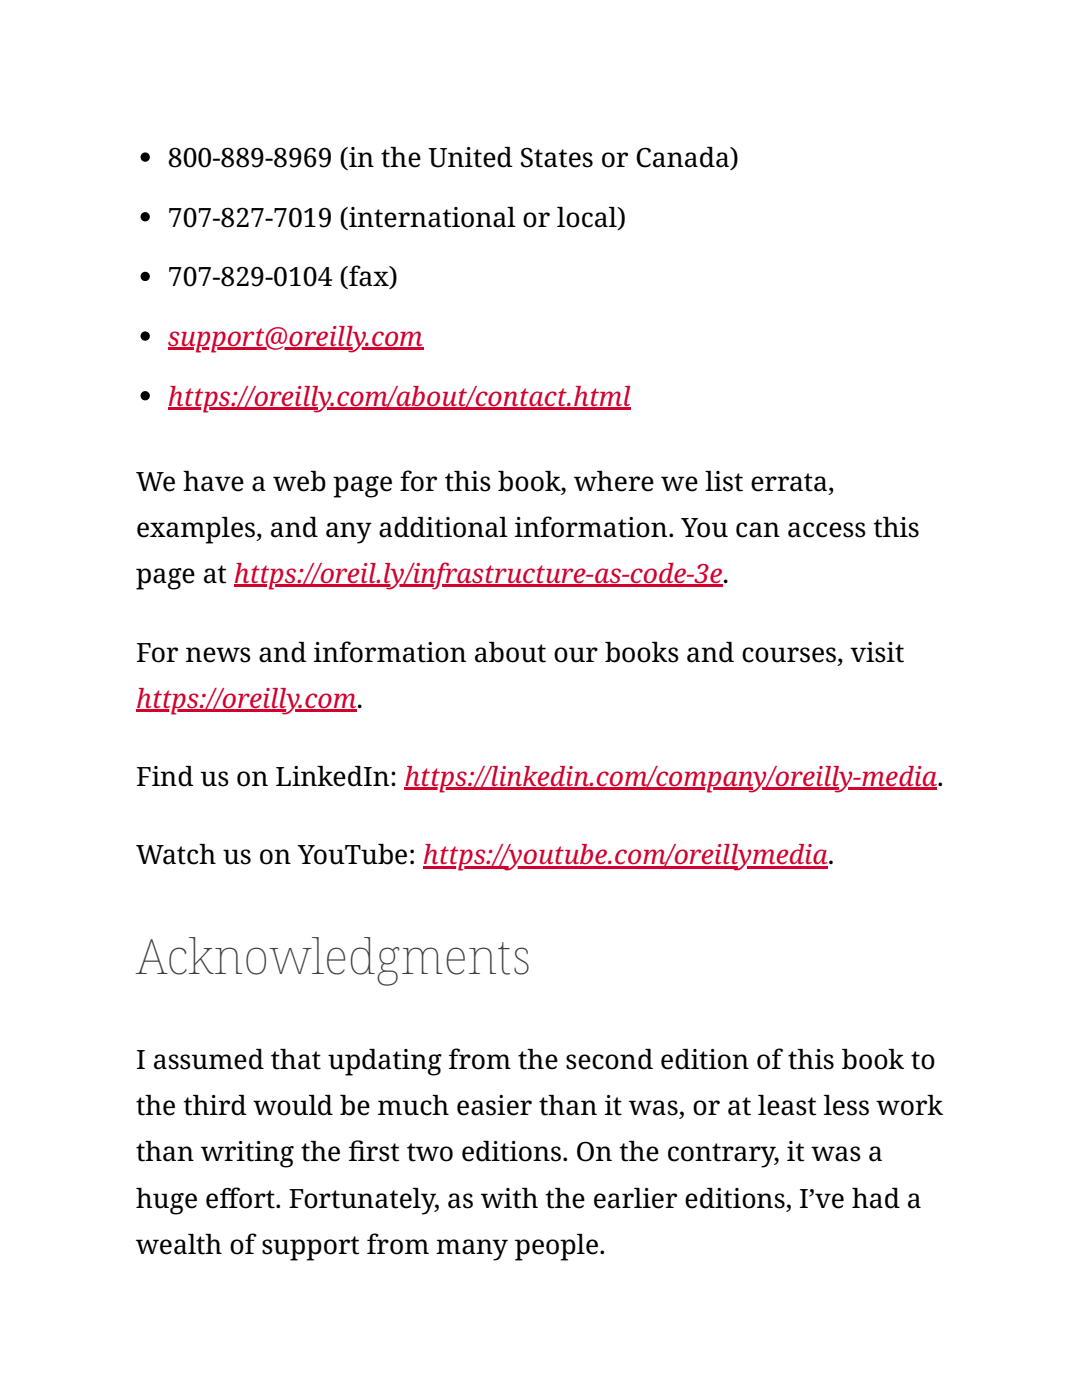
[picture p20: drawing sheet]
<svg xmlns="http://www.w3.org/2000/svg" width="216mm" height="279mm" viewBox="0 0 216 279" stroke-linecap="round" stroke-linejoin="round" font-family="sans-serif">
<defs><g id="words">
<text font-size="9.7" fill="#3d3b49" x="27.2" y="194.5">Acknowledgments</text>
<g font-size="5.3">
<text x="33.5" y="33.3">800-889-8969 (in the United States or Canada)</text>
<text x="33.5" y="45.2">707-827-7019 (international or local)</text>
<text x="33.5" y="57.2">707-829-0104 (fax)</text>
<text x="27.2" y="97.9">We have a web page for this book, where we list errata,</text>
<text x="27.2" y="107.2">examples, and any additional information. You can access this</text>
<text x="27.2" y="116.4">page at https://oreil.ly/infrastructure-as-code-3e.</text>
<text x="27.2" y="132">For news and information about our books and courses, visit</text>
<text x="27.2" y="156.9">Find us on LinkedIn: https://linkedin.com/company/oreilly-media.</text>
<text x="27.2" y="172.5">Watch us on YouTube: https://youtube.com/oreillymedia.</text>
<text x="27.2" y="213.3">I assumed that updating from the second edition of this book to</text>
<text x="27.2" y="222.5">the third would be much easier than it was, or at least less work</text>
<text x="27.2" y="231.8">than writing the fi rst two editions. On the contrary, it was a</text>
<text x="27.2" y="241">huge eff ort. Fortunately, as with the earlier editions, I’ve had a</text>
<text x="27.2" y="250.3">wealth of support from many people.</text>
</g>
<g font-size="5.3" fill="#d3002d">
<text x="33.5" y="69.1">support@oreilly.com</text>
<text x="33.5" y="81">https://oreilly.com/about/contact.html</text>
<text x="27.2" y="141.3">https://oreilly.com.</text>
</g>
</g></defs>
<g fill="#000">
<circle cx="29" cy="31.4" r=".93"/>
<circle cx="29" cy="55.2" r=".93"/>
<circle cx="29" cy="43.3" r=".93"/>
<circle cx="29" cy="67.1" r=".93"/>
</g>
<path d="M33.5 69.3h50.9v.6h-50.9z" fill="#d3002d"/>
<circle cx="29" cy="79" r=".93" fill="#000"/>
<g fill="#d3002d">
<path d="M33.5 81.2h92.3v.6h-92.3z"/>
<path d="M46.7 116.7h97.5v.5h-97.5z"/>
<path d="M27.2 141.6h43.9v.5h-43.9z"/>
<path d="M80.7 157.2h106.3v.5h-106.3z"/>
<path d="M84.4 172.8h80.8v.5h-80.8z"/>
</g>
<use href="#words"/>
</svg>
